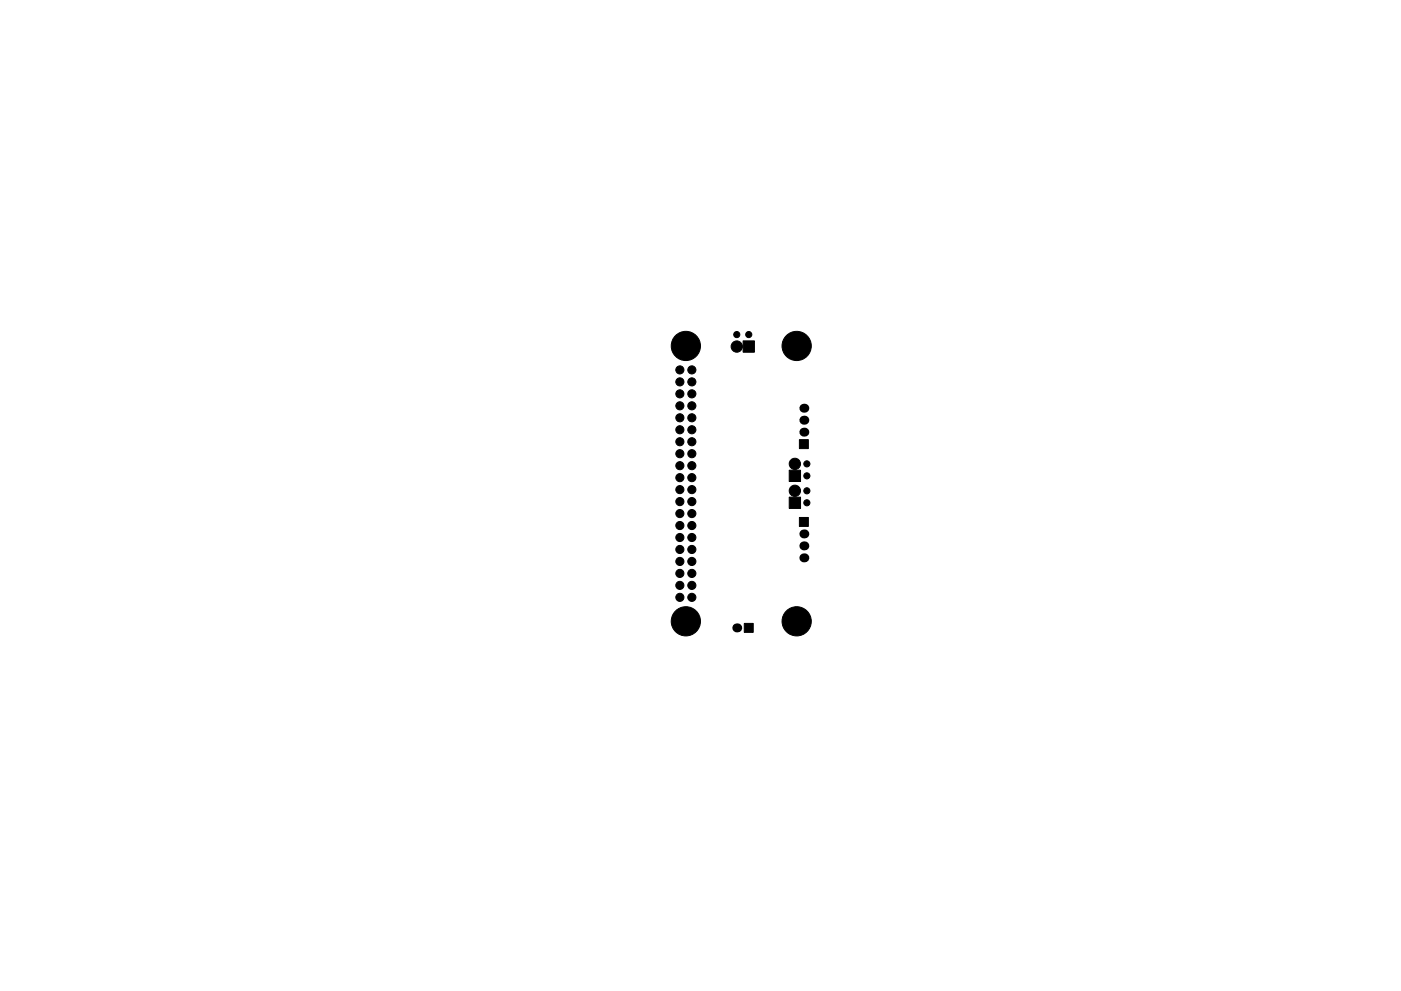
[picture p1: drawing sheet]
<svg xmlns="http://www.w3.org/2000/svg" width="297mm" height="210mm" viewBox="0 0 297 210" stroke-linecap="round" stroke-linejoin="round" font-family="sans-serif">
<g fill="#000" stroke="#000" stroke-width=".21">
<path d="M157.6 72.3h2.3v2.4h-2.3zM169.5 93.3h1.9v1.9h-1.9zM169.5 109.8h1.9v1.9h-1.9zM167.3 105.5h2.4v2.4h-2.4zM167.3 99.8h2.4v2.4h-2.4zM157.8 132.3h1.9v1.9h-1.9z"/>
<circle cx="144.1" cy="78.5" r=".86"/>
<circle cx="145.4" cy="73.4" r="3.1"/>
<circle cx="146.7" cy="78.5" r=".86"/>
<circle cx="156.2" cy="71" r=".65"/>
<circle cx="156.2" cy="73.5" r="1.2"/>
<circle cx="158.7" cy="71" r=".65"/>
<circle cx="168.9" cy="73.4" r="3.1"/>
<circle cx="144.1" cy="91.2" r=".86"/>
<circle cx="144.1" cy="88.6" r=".86"/>
<circle cx="144.1" cy="98.8" r=".86"/>
<circle cx="144.1" cy="81" r=".86"/>
<circle cx="144.1" cy="83.6" r=".86"/>
<circle cx="144.1" cy="86.1" r=".86"/>
<circle cx="144.1" cy="96.3" r=".86"/>
<circle cx="144.1" cy="93.7" r=".86"/>
<circle cx="146.7" cy="96.3" r=".86"/>
<circle cx="146.7" cy="81" r=".86"/>
<circle cx="146.7" cy="86.1" r=".86"/>
<circle cx="146.7" cy="88.6" r=".86"/>
<circle cx="146.7" cy="83.6" r=".86"/>
<circle cx="146.7" cy="91.2" r=".86"/>
<circle cx="146.7" cy="93.7" r=".86"/>
<circle cx="146.7" cy="98.8" r=".86"/>
<circle cx="168.5" cy="98.4" r="1.2"/>
<circle cx="171.1" cy="98.4" r=".65"/>
<circle cx="144.1" cy="111.5" r=".86"/>
<circle cx="144.1" cy="114" r=".86"/>
<circle cx="144.1" cy="103.9" r=".86"/>
<circle cx="144.1" cy="101.3" r=".86"/>
<circle cx="144.1" cy="109" r=".86"/>
<circle cx="144.1" cy="116.6" r=".86"/>
<circle cx="144.1" cy="106.4" r=".86"/>
<circle cx="144.1" cy="119.1" r=".86"/>
<circle cx="146.7" cy="109" r=".86"/>
<circle cx="146.7" cy="103.9" r=".86"/>
<circle cx="146.7" cy="116.6" r=".86"/>
<circle cx="146.7" cy="106.4" r=".86"/>
<circle cx="146.7" cy="114" r=".86"/>
<circle cx="146.7" cy="119.1" r=".86"/>
<circle cx="146.7" cy="111.5" r=".86"/>
<circle cx="146.7" cy="101.3" r=".86"/>
<circle cx="168.5" cy="104.1" r="1.2"/>
<circle cx="171.1" cy="101" r=".65"/>
<circle cx="171.1" cy="104.1" r=".65"/>
<circle cx="171.1" cy="106.7" r=".65"/>
<circle cx="144.1" cy="124.2" r=".86"/>
<circle cx="144.1" cy="121.7" r=".86"/>
<circle cx="144.1" cy="126.7" r=".86"/>
<circle cx="145.4" cy="131.8" r="3.1"/>
<circle cx="146.7" cy="124.2" r=".86"/>
<circle cx="146.7" cy="121.7" r=".86"/>
<circle cx="146.7" cy="126.7" r=".86"/>
<circle cx="168.9" cy="131.8" r="3.1"/>
</g>
<g fill="#000">
<circle cx="170.4" cy="91.7" r=".95"/>
<circle cx="170.4" cy="89.1" r=".95"/>
<circle cx="170.4" cy="86.6" r=".95"/>
<circle cx="170.4" cy="118.4" r=".95"/>
<circle cx="170.4" cy="115.8" r=".95"/>
<circle cx="170.4" cy="113.3" r=".95"/>
<circle cx="156.2" cy="133.2" r=".95"/>
</g>
</svg>
